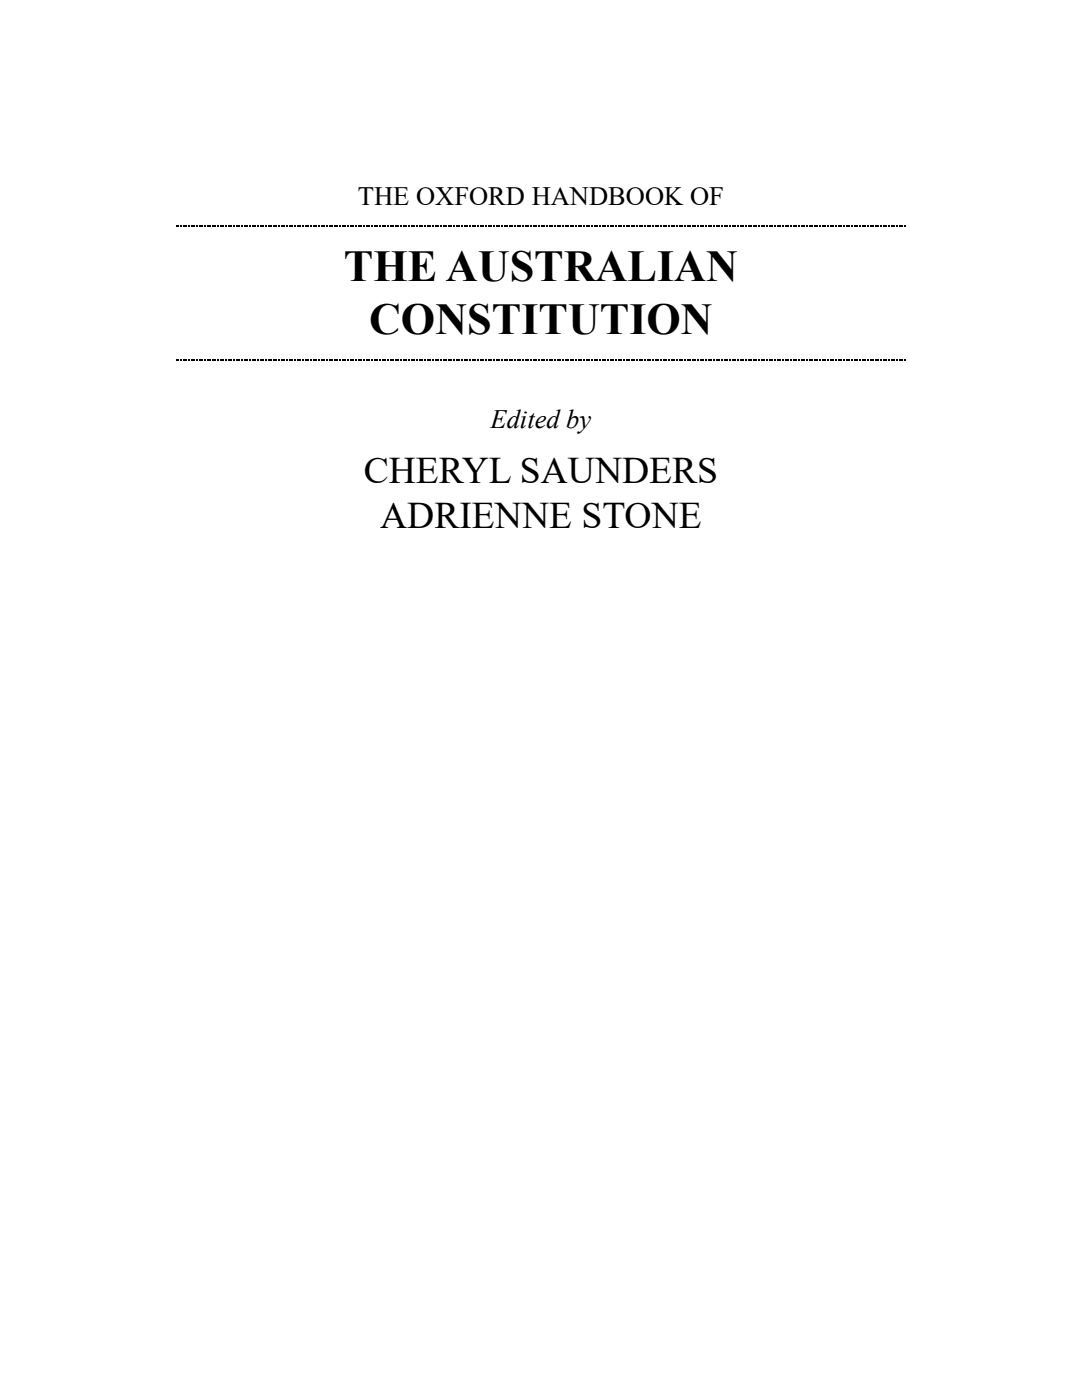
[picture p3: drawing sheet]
<svg xmlns="http://www.w3.org/2000/svg" width="216mm" height="279mm" viewBox="0 0 216 279" stroke-linecap="round" stroke-linejoin="round" font-family="sans-serif">
<defs><g id="words">
<g font-size="8.8">
<text x="68.6" y="56.1">THE AUSTRALIAN</text>
<text x="73.6" y="66.7">CONSTITUTION</text>
</g>
<g font-size="7.5">
<text x="72.6" y="96.3">CHERYL SAUNDERS</text>
<text x="75.9" y="105.3">ADRIENNE STONE</text>
</g>
<g font-size="5.3">
<text x="71.4" y="41">THE OXFORD HANDBOOK OF</text>
<text x="97.9" y="85.5">Edited by</text>
</g>
</g></defs>
<g fill="#000">
<path d="M35.2 45h.5v.2h-.5zM36 45h.2v.2h-.2zM36.5 45h.3v.2h-.3zM37 45h.3v.2h-.3zM37.6 45h.2v.2h-.2zM38.1 45h.3v.2h-.3zM38.6 45h.3v.2h-.3zM39.2 45h.2v.2h-.2zM39.7 45h.3v.2h-.3zM40.2 45h.3v.2h-.3zM40.7 45h.3v.2h-.3zM41.3 45h.2v.2h-.2z"/>
<path d="M41.8 45h.3v.2h-.3zM42.3 45h.3v.2h-.3zM42.9 45h.2v.2h-.2zM43.4 45h.3v.2h-.3zM43.9 45h.3v.2h-.3zM44.5 45h.2v.2h-.2zM45 45h.2v.2h-.2zM45.5 45h.3v.2h-.3zM46 45h.3v.2h-.3zM46.6 45h.2v.2h-.2zM47.1 45h.3v.2h-.3zM47.6 45h.3v.2h-.3z"/>
<path d="M48.2 45h.2v.2h-.2zM48.7 45h.2v.2h-.2zM49.2 45h.3v.2h-.3zM49.7 45h.3v.2h-.3zM50.3 45h.2v.2h-.2zM50.8 45h.3v.2h-.3zM51.3 45h.3v.2h-.3zM51.9 45h.2v.2h-.2zM52.4 45h.3v.2h-.3zM52.9 45h.3v.2h-.3zM53.4 45h.3v.2h-.3zM54 45h.2v.2h-.2z"/>
<path d="M54.5 45h.3v.2h-.3zM55 45h.3v.2h-.3zM55.6 45h.2v.2h-.2zM56.1 45h.3v.2h-.3zM56.6 45h.3v.2h-.3zM57.2 45h.2v.2h-.2zM57.7 45h.2v.2h-.2zM58.2 45h.3v.2h-.3zM58.7 45h.3v.2h-.3zM59.3 45h.2v.2h-.2zM59.8 45h.3v.2h-.3zM60.3 45h.3v.2h-.3z"/>
<path d="M60.9 45h.2v.2h-.2zM61.4 45h.2v.2h-.2zM61.9 45h.3v.2h-.3zM62.4 45h.3v.2h-.3zM63 45h.2v.2h-.2zM63.5 45h.3v.2h-.3zM64 45h.3v.2h-.3zM64.6 45h.2v.2h-.2zM65.1 45h.3v.2h-.3zM65.6 45h.3v.2h-.3zM66.1 45h.3v.2h-.3zM66.7 45h.2v.2h-.2z"/>
<path d="M67.2 45h.3v.2h-.3zM67.7 45h.3v.2h-.3zM68.3 45h.2v.2h-.2zM68.8 45h.3v.2h-.3zM69.3 45h.3v.2h-.3zM69.9 45h.2v.2h-.2zM70.4 45h.2v.2h-.2zM70.9 45h.3v.2h-.3zM71.4 45h.3v.2h-.3zM72 45h.2v.2h-.2zM72.5 45h.3v.2h-.3zM73 45h.3v.2h-.3z"/>
<path d="M73.6 45h.2v.2h-.2zM74.1 45h.2v.2h-.2zM74.6 45h.3v.2h-.3zM75.1 45h.3v.2h-.3zM75.7 45h.2v.2h-.2zM76.2 45h.3v.2h-.3zM76.7 45h.3v.2h-.3zM77.3 45h.2v.2h-.2zM77.8 45h.3v.2h-.3zM78.3 45h.3v.2h-.3zM78.8 45h.3v.2h-.3zM79.4 45h.2v.2h-.2z"/>
<path d="M79.9 45h.3v.2h-.3zM80.4 45h.3v.2h-.3zM81 45h.2v.2h-.2zM81.5 45h.3v.2h-.3zM82 45h.3v.2h-.3zM82.6 45h.2v.2h-.2zM83.1 45h.2v.2h-.2zM83.6 45h.3v.2h-.3zM84.1 45h.3v.2h-.3zM84.7 45h.2v.2h-.2zM85.2 45h.3v.2h-.3zM85.7 45h.3v.2h-.3z"/>
<path d="M86.3 45h.2v.2h-.2zM86.8 45h.2v.2h-.2zM87.3 45h.3v.2h-.3zM87.8 45h.3v.2h-.3zM88.4 45h.2v.2h-.2zM88.9 45h.3v.2h-.3zM89.4 45h.3v.2h-.3zM90 45h.2v.2h-.2zM90.5 45h.3v.2h-.3zM91 45h.3v.2h-.3zM91.5 45h.3v.2h-.3zM92.1 45h.2v.2h-.2z"/>
<path d="M92.6 45h.3v.2h-.3zM93.1 45h.3v.2h-.3zM93.7 45h.2v.2h-.2zM94.2 45h.3v.2h-.3zM94.7 45h.3v.2h-.3zM95.3 45h.2v.2h-.2zM95.8 45h.2v.2h-.2zM96.3 45h.3v.2h-.3zM96.8 45h.3v.2h-.3zM97.4 45h.2v.2h-.2zM97.9 45h.3v.2h-.3zM98.4 45h.3v.2h-.3z"/>
<path d="M99 45h.2v.2h-.2zM99.5 45h.2v.2h-.2zM100 45h.3v.2h-.3zM100.5 45h.3v.2h-.3zM101.1 45h.2v.2h-.2zM101.6 45h.3v.2h-.3zM102.1 45h.3v.2h-.3zM102.7 45h.2v.2h-.2zM103.2 45h.3v.2h-.3zM103.7 45h.3v.2h-.3zM104.2 45h.3v.2h-.3zM104.8 45h.2v.2h-.2z"/>
<path d="M105.3 45h.3v.2h-.3zM105.8 45h.3v.2h-.3zM106.4 45h.2v.2h-.2zM106.9 45h.3v.2h-.3zM107.4 45h.3v.2h-.3zM108 45h.2v.2h-.2zM108.5 45h.2v.2h-.2zM109 45h.3v.2h-.3zM109.5 45h.3v.2h-.3zM110.1 45h.2v.2h-.2zM110.6 45h.3v.2h-.3zM111.1 45h.3v.2h-.3z"/>
<path d="M111.7 45h.2v.2h-.2zM112.2 45h.2v.2h-.2zM112.7 45h.3v.2h-.3zM113.2 45h.3v.2h-.3zM113.8 45h.2v.2h-.2zM114.3 45h.3v.2h-.3zM114.8 45h.3v.2h-.3zM115.4 45h.2v.2h-.2zM115.9 45h.3v.2h-.3zM116.4 45h.3v.2h-.3zM116.9 45h.3v.2h-.3zM117.5 45h.2v.2h-.2z"/>
<path d="M118 45h.3v.2h-.3zM118.5 45h.3v.2h-.3zM119.1 45h.2v.2h-.2zM119.6 45h.3v.2h-.3zM120.1 45h.3v.2h-.3zM120.7 45h.2v.2h-.2zM121.2 45h.2v.2h-.2zM121.7 45h.3v.2h-.3zM122.2 45h.3v.2h-.3zM122.8 45h.2v.2h-.2zM123.3 45h.3v.2h-.3zM123.8 45h.3v.2h-.3z"/>
<path d="M124.4 45h.2v.2h-.2zM124.9 45h.2v.2h-.2zM125.4 45h.3v.2h-.3zM125.9 45h.3v.2h-.3zM126.5 45h.2v.2h-.2zM127 45h.3v.2h-.3zM127.5 45h.3v.2h-.3zM128.1 45h.2v.2h-.2zM128.6 45h.3v.2h-.3zM129.1 45h.3v.2h-.3zM129.6 45h.3v.2h-.3zM130.2 45h.2v.2h-.2z"/>
<path d="M130.7 45h.3v.2h-.3zM131.2 45h.3v.2h-.3zM131.8 45h.2v.2h-.2zM132.3 45h.3v.2h-.3zM132.8 45h.3v.2h-.3zM133.4 45h.2v.2h-.2zM133.9 45h.2v.2h-.2zM134.4 45h.3v.2h-.3zM134.9 45h.3v.2h-.3zM135.5 45h.2v.2h-.2zM136 45h.3v.2h-.3zM136.5 45h.3v.2h-.3z"/>
<path d="M137.1 45h.2v.2h-.2zM137.6 45h.2v.2h-.2zM138.1 45h.3v.2h-.3zM138.6 45h.3v.2h-.3zM139.2 45h.2v.2h-.2zM139.7 45h.3v.2h-.3zM140.2 45h.3v.2h-.3zM140.8 45h.2v.2h-.2zM141.3 45h.3v.2h-.3zM141.8 45h.3v.2h-.3zM142.3 45h.3v.2h-.3zM142.9 45h.2v.2h-.2z"/>
<path d="M143.4 45h.3v.2h-.3zM143.9 45h.3v.2h-.3zM144.5 45h.2v.2h-.2zM145 45h.3v.2h-.3zM145.5 45h.3v.2h-.3zM146.1 45h.2v.2h-.2zM146.6 45h.2v.2h-.2zM147.1 45h.3v.2h-.3zM147.6 45h.3v.2h-.3zM148.2 45h.2v.2h-.2zM148.7 45h.3v.2h-.3zM149.2 45h.3v.2h-.3z"/>
<path d="M149.8 45h.2v.2h-.2zM150.3 45h.2v.2h-.2zM150.8 45h.3v.2h-.3zM151.3 45h.3v.2h-.3zM151.9 45h.2v.2h-.2zM152.4 45h.3v.2h-.3zM152.9 45h.3v.2h-.3zM153.5 45h.2v.2h-.2zM154 45h.3v.2h-.3zM154.5 45h.3v.2h-.3zM155 45h.3v.2h-.3zM155.6 45h.2v.2h-.2z"/>
<path d="M156.1 45h.3v.2h-.3zM156.6 45h.3v.2h-.3zM157.2 45h.2v.2h-.2zM157.7 45h.3v.2h-.3zM158.2 45h.3v.2h-.3zM158.8 45h.2v.2h-.2zM159.3 45h.2v.2h-.2zM159.8 45h.3v.2h-.3zM160.3 45h.3v.2h-.3zM160.9 45h.2v.2h-.2zM161.4 45h.3v.2h-.3zM161.9 45h.3v.2h-.3z"/>
<path d="M162.5 45h.2v.2h-.2zM163 45h.2v.2h-.2zM163.5 45h.3v.2h-.3zM164 45h.3v.2h-.3zM164.6 45h.2v.2h-.2zM165.1 45h.3v.2h-.3zM165.6 45h.3v.2h-.3zM166.2 45h.2v.2h-.2zM166.7 45h.3v.2h-.3zM167.2 45h.3v.2h-.3zM167.7 45h.3v.2h-.3zM168.3 45h.2v.2h-.2z"/>
<path d="M168.8 45h.3v.2h-.3zM169.3 45h.3v.2h-.3zM169.9 45h.2v.2h-.2zM170.4 45h.3v.2h-.3zM170.9 45h.3v.2h-.3zM171.5 45h.2v.2h-.2zM172 45h.2v.2h-.2zM172.5 45h.3v.2h-.3zM173 45h.3v.2h-.3zM173.6 45h.2v.2h-.2zM174.1 45h.3v.2h-.3zM174.6 45h.3v.2h-.3z"/>
<path d="M175.2 45h.2v.2h-.2zM175.7 45h.2v.2h-.2zM176.2 45h.3v.2h-.3zM176.7 45h.3v.2h-.3zM177.3 45h.2v.2h-.2zM177.8 45h.3v.2h-.3zM178.3 45h.3v.2h-.3zM178.9 45h.2v.2h-.2zM179.4 45h.3v.2h-.3zM179.9 45h.3v.2h-.3zM180.4 45h.3v.2h-.3zM35.2 71.7h.5v.3h-.5z"/>
<path d="M36 71.7h.2v.3h-.2zM36.5 71.7h.3v.3h-.3zM37 71.7h.3v.3h-.3zM37.6 71.7h.2v.3h-.2zM38.1 71.7h.3v.3h-.3zM38.6 71.7h.3v.3h-.3zM39.2 71.7h.2v.3h-.2zM39.7 71.7h.3v.3h-.3zM40.2 71.7h.3v.3h-.3zM40.7 71.7h.3v.3h-.3zM41.3 71.7h.2v.3h-.2zM41.8 71.7h.3v.3h-.3z"/>
<path d="M42.3 71.7h.3v.3h-.3zM42.9 71.7h.2v.3h-.2zM43.4 71.7h.3v.3h-.3zM43.9 71.7h.3v.3h-.3zM44.5 71.7h.2v.3h-.2zM45 71.7h.2v.3h-.2zM45.5 71.7h.3v.3h-.3zM46 71.7h.3v.3h-.3zM46.6 71.7h.2v.3h-.2zM47.1 71.7h.3v.3h-.3zM47.6 71.7h.3v.3h-.3zM48.2 71.7h.2v.3h-.2z"/>
<path d="M48.7 71.7h.2v.3h-.2zM49.2 71.7h.3v.3h-.3zM49.7 71.7h.3v.3h-.3zM50.3 71.7h.2v.3h-.2zM50.8 71.7h.3v.3h-.3zM51.3 71.7h.3v.3h-.3zM51.9 71.7h.2v.3h-.2zM52.4 71.7h.3v.3h-.3zM52.9 71.7h.3v.3h-.3zM53.4 71.7h.3v.3h-.3zM54 71.7h.2v.3h-.2zM54.5 71.7h.3v.3h-.3z"/>
<path d="M55 71.7h.3v.3h-.3zM55.6 71.7h.2v.3h-.2zM56.1 71.7h.3v.3h-.3zM56.6 71.7h.3v.3h-.3zM57.2 71.7h.2v.3h-.2zM57.7 71.7h.2v.3h-.2zM58.2 71.7h.3v.3h-.3zM58.7 71.7h.3v.3h-.3zM59.3 71.7h.2v.3h-.2zM59.8 71.7h.3v.3h-.3zM60.3 71.7h.3v.3h-.3zM60.9 71.7h.2v.3h-.2z"/>
<path d="M61.4 71.7h.2v.3h-.2zM61.9 71.7h.3v.3h-.3zM62.4 71.7h.3v.3h-.3zM63 71.7h.2v.3h-.2zM63.5 71.7h.3v.3h-.3zM64 71.7h.3v.3h-.3zM64.6 71.7h.2v.3h-.2zM65.1 71.7h.3v.3h-.3zM65.6 71.7h.3v.3h-.3zM66.1 71.7h.3v.3h-.3zM66.7 71.7h.2v.3h-.2zM67.2 71.7h.3v.3h-.3z"/>
<path d="M67.7 71.7h.3v.3h-.3zM68.3 71.7h.2v.3h-.2zM68.8 71.7h.3v.3h-.3zM69.3 71.7h.3v.3h-.3zM69.9 71.7h.2v.3h-.2zM70.4 71.7h.2v.3h-.2zM70.9 71.7h.3v.3h-.3zM71.4 71.7h.3v.3h-.3zM72 71.7h.2v.3h-.2zM72.5 71.7h.3v.3h-.3zM73 71.7h.3v.3h-.3zM73.6 71.7h.2v.3h-.2z"/>
<path d="M74.1 71.7h.2v.3h-.2zM74.6 71.7h.3v.3h-.3zM75.1 71.7h.3v.3h-.3zM75.7 71.7h.2v.3h-.2zM76.2 71.7h.3v.3h-.3zM76.7 71.7h.3v.3h-.3zM77.3 71.7h.2v.3h-.2zM77.8 71.7h.3v.3h-.3zM78.3 71.7h.3v.3h-.3zM78.8 71.7h.3v.3h-.3zM79.4 71.7h.2v.3h-.2zM79.9 71.7h.3v.3h-.3z"/>
<path d="M80.4 71.7h.3v.3h-.3zM81 71.7h.2v.3h-.2zM81.5 71.7h.3v.3h-.3zM82 71.7h.3v.3h-.3zM82.6 71.7h.2v.3h-.2zM83.1 71.7h.2v.3h-.2zM83.6 71.7h.3v.3h-.3zM84.1 71.7h.3v.3h-.3zM84.7 71.7h.2v.3h-.2zM85.2 71.7h.3v.3h-.3zM85.7 71.7h.3v.3h-.3zM86.3 71.7h.2v.3h-.2z"/>
<path d="M86.8 71.7h.2v.3h-.2zM87.3 71.7h.3v.3h-.3zM87.8 71.7h.3v.3h-.3zM88.4 71.7h.2v.3h-.2zM88.9 71.7h.3v.3h-.3zM89.4 71.7h.3v.3h-.3zM90 71.7h.2v.3h-.2zM90.5 71.7h.3v.3h-.3zM91 71.7h.3v.3h-.3zM91.5 71.7h.3v.3h-.3zM92.1 71.7h.2v.3h-.2zM92.6 71.7h.3v.3h-.3z"/>
<path d="M93.1 71.7h.3v.3h-.3zM93.7 71.7h.2v.3h-.2zM94.2 71.7h.3v.3h-.3zM94.7 71.7h.3v.3h-.3zM95.3 71.7h.2v.3h-.2zM95.8 71.7h.2v.3h-.2zM96.3 71.7h.3v.3h-.3zM96.8 71.7h.3v.3h-.3zM97.4 71.7h.2v.3h-.2zM97.9 71.7h.3v.3h-.3zM98.4 71.7h.3v.3h-.3zM99 71.7h.2v.3h-.2z"/>
<path d="M99.5 71.7h.2v.3h-.2zM100 71.7h.3v.3h-.3zM100.5 71.7h.3v.3h-.3zM101.1 71.7h.2v.3h-.2zM101.6 71.7h.3v.3h-.3zM102.1 71.7h.3v.3h-.3zM102.7 71.7h.2v.3h-.2zM103.2 71.7h.3v.3h-.3zM103.7 71.7h.3v.3h-.3zM104.2 71.7h.3v.3h-.3zM104.8 71.7h.2v.3h-.2zM105.3 71.7h.3v.3h-.3z"/>
<path d="M105.8 71.7h.3v.3h-.3zM106.4 71.7h.2v.3h-.2zM106.9 71.7h.3v.3h-.3zM107.4 71.7h.3v.3h-.3zM108 71.7h.2v.3h-.2zM108.5 71.7h.2v.3h-.2zM109 71.7h.3v.3h-.3zM109.5 71.7h.3v.3h-.3zM110.1 71.7h.2v.3h-.2zM110.6 71.7h.3v.3h-.3zM111.1 71.7h.3v.3h-.3zM111.7 71.7h.2v.3h-.2z"/>
<path d="M112.2 71.7h.2v.3h-.2zM112.7 71.7h.3v.3h-.3zM113.2 71.7h.3v.3h-.3zM113.8 71.7h.2v.3h-.2zM114.3 71.7h.3v.3h-.3zM114.8 71.7h.3v.3h-.3zM115.4 71.7h.2v.3h-.2zM115.9 71.7h.3v.3h-.3zM116.4 71.7h.3v.3h-.3zM116.9 71.7h.3v.3h-.3zM117.5 71.7h.2v.3h-.2zM118 71.7h.3v.3h-.3z"/>
<path d="M118.5 71.7h.3v.3h-.3zM119.1 71.7h.2v.3h-.2zM119.6 71.7h.3v.3h-.3zM120.1 71.7h.3v.3h-.3zM120.7 71.7h.2v.3h-.2zM121.2 71.7h.2v.3h-.2zM121.7 71.7h.3v.3h-.3zM122.2 71.7h.3v.3h-.3zM122.8 71.7h.2v.3h-.2zM123.3 71.7h.3v.3h-.3zM123.8 71.7h.3v.3h-.3zM124.4 71.7h.2v.3h-.2z"/>
<path d="M124.9 71.7h.2v.3h-.2zM125.4 71.7h.3v.3h-.3zM125.9 71.7h.3v.3h-.3zM126.5 71.7h.2v.3h-.2zM127 71.7h.3v.3h-.3zM127.5 71.7h.3v.3h-.3zM128.1 71.7h.2v.3h-.2zM128.6 71.7h.3v.3h-.3zM129.1 71.7h.3v.3h-.3zM129.6 71.7h.3v.3h-.3zM130.2 71.7h.2v.3h-.2zM130.7 71.7h.3v.3h-.3z"/>
<path d="M131.2 71.7h.3v.3h-.3zM131.8 71.7h.2v.3h-.2zM132.3 71.7h.3v.3h-.3zM132.8 71.7h.3v.3h-.3zM133.4 71.7h.2v.3h-.2zM133.9 71.7h.2v.3h-.2zM134.4 71.7h.3v.3h-.3zM134.9 71.7h.3v.3h-.3zM135.5 71.7h.2v.3h-.2zM136 71.7h.3v.3h-.3zM136.5 71.7h.3v.3h-.3zM137.1 71.7h.2v.3h-.2z"/>
<path d="M137.6 71.7h.2v.3h-.2zM138.1 71.7h.3v.3h-.3zM138.6 71.7h.3v.3h-.3zM139.2 71.7h.2v.3h-.2zM139.7 71.7h.3v.3h-.3zM140.2 71.7h.3v.3h-.3zM140.8 71.7h.2v.3h-.2zM141.3 71.7h.3v.3h-.3zM141.8 71.7h.3v.3h-.3zM142.3 71.7h.3v.3h-.3zM142.9 71.7h.2v.3h-.2zM143.4 71.7h.3v.3h-.3z"/>
<path d="M143.9 71.7h.3v.3h-.3zM144.5 71.7h.2v.3h-.2zM145 71.7h.3v.3h-.3zM145.5 71.7h.3v.3h-.3zM146.1 71.7h.2v.3h-.2zM146.6 71.7h.2v.3h-.2zM147.1 71.7h.3v.3h-.3zM147.6 71.7h.3v.3h-.3zM148.2 71.7h.2v.3h-.2zM148.7 71.7h.3v.3h-.3zM149.2 71.7h.3v.3h-.3zM149.8 71.7h.2v.3h-.2z"/>
<path d="M150.3 71.7h.2v.3h-.2zM150.8 71.7h.3v.3h-.3zM151.3 71.7h.3v.3h-.3zM151.9 71.7h.2v.3h-.2zM152.4 71.7h.3v.3h-.3zM152.9 71.7h.3v.3h-.3zM153.5 71.7h.2v.3h-.2zM154 71.7h.3v.3h-.3zM154.5 71.7h.3v.3h-.3zM155 71.7h.3v.3h-.3zM155.6 71.7h.2v.3h-.2zM156.1 71.7h.3v.3h-.3z"/>
<path d="M156.6 71.7h.3v.3h-.3zM157.2 71.7h.2v.3h-.2zM157.7 71.7h.3v.3h-.3zM158.2 71.7h.3v.3h-.3zM158.8 71.7h.2v.3h-.2zM159.3 71.7h.2v.3h-.2zM159.8 71.7h.3v.3h-.3zM160.3 71.7h.3v.3h-.3zM160.9 71.7h.2v.3h-.2zM161.4 71.7h.3v.3h-.3zM161.9 71.7h.3v.3h-.3zM162.5 71.7h.2v.3h-.2z"/>
<path d="M163 71.7h.2v.3h-.2zM163.5 71.7h.3v.3h-.3zM164 71.7h.3v.3h-.3zM164.6 71.7h.2v.3h-.2zM165.1 71.7h.3v.3h-.3zM165.6 71.7h.3v.3h-.3zM166.2 71.7h.2v.3h-.2zM166.7 71.7h.3v.3h-.3zM167.2 71.7h.3v.3h-.3zM167.7 71.7h.3v.3h-.3zM168.3 71.7h.2v.3h-.2zM168.8 71.7h.3v.3h-.3z"/>
<path d="M169.3 71.7h.3v.3h-.3zM169.9 71.7h.2v.3h-.2zM170.4 71.7h.3v.3h-.3zM170.9 71.7h.3v.3h-.3zM171.5 71.7h.2v.3h-.2zM172 71.7h.2v.3h-.2zM172.5 71.7h.3v.3h-.3zM173 71.7h.3v.3h-.3zM173.6 71.7h.2v.3h-.2zM174.1 71.7h.3v.3h-.3zM174.6 71.7h.3v.3h-.3zM175.2 71.7h.2v.3h-.2z"/>
<path d="M175.7 71.7h.2v.3h-.2zM176.2 71.7h.3v.3h-.3zM176.7 71.7h.3v.3h-.3zM177.3 71.7h.2v.3h-.2zM177.8 71.7h.3v.3h-.3zM178.3 71.7h.3v.3h-.3zM178.9 71.7h.2v.3h-.2zM179.4 71.7h.3v.3h-.3zM179.9 71.7h.3v.3h-.3zM180.4 71.7h.3v.3h-.3z"/>
</g>
<use href="#words"/>
</svg>
